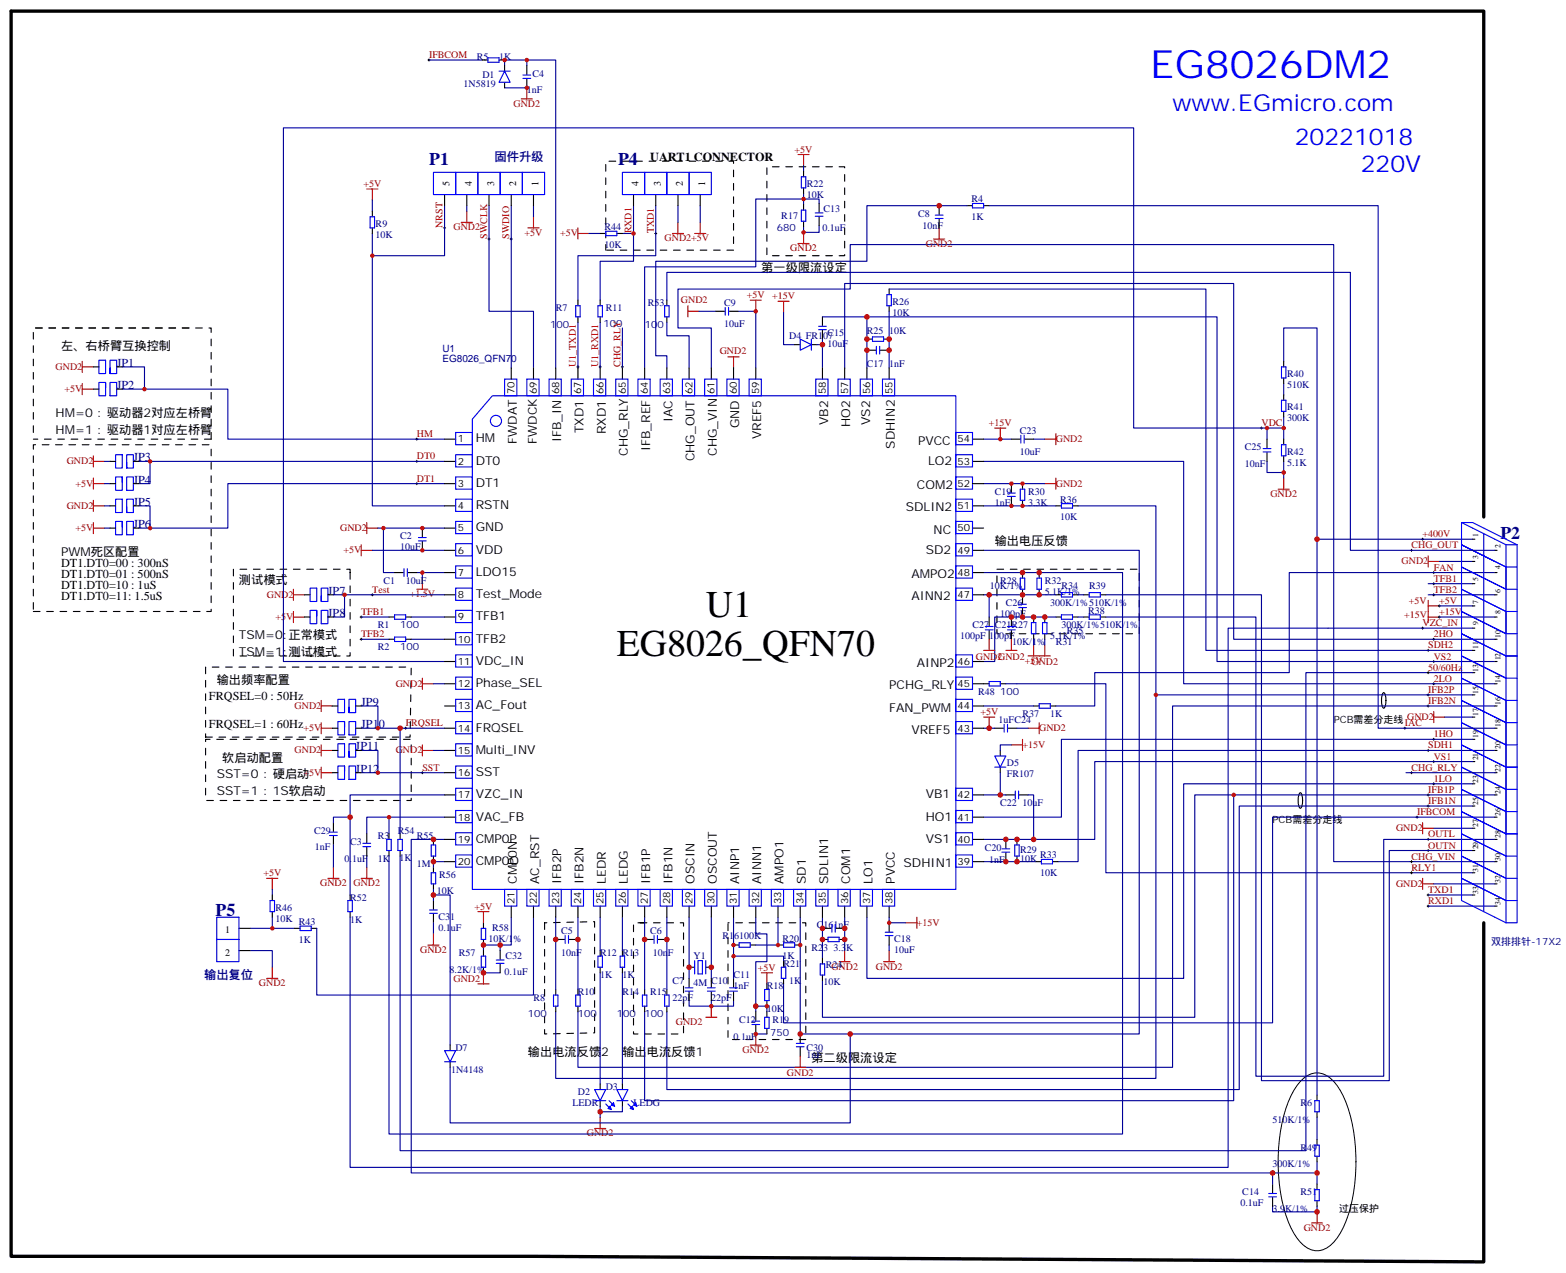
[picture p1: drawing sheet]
<svg xmlns="http://www.w3.org/2000/svg" width="497mm" height="404mm" viewBox="0 0 497 404" stroke-linecap="round" stroke-linejoin="round" font-family="sans-serif">
<defs><g id="words">
<text font-size="12.3" fill="#00f" x="365.1" y="24.7">EG8026DM2</text>
<g font-size="12">
<text x="224" y="195.8">U1</text>
<text x="195.8" y="208.1">EG8026_QFN70</text>
</g>
<g font-size="7.4" fill="#00f">
<text x="372.2" y="35.3">www.EGmicro.com</text>
<text x="411" y="45.9">20221018</text>
<text x="431.9" y="54.7">220V</text>
</g>
<g font-size="5.6" fill="#000080">
<text x="136.2" y="52.3">P1</text>
<text x="196.2" y="52.3">P4</text>
<text x="476.2" y="171.1">P2</text>
<text x="68.4" y="290.7">P5</text>
</g>
<g font-size="3.9" fill="#000080">
<text x="157" y="51.2">固件升级</text>
<text x="37" y="116.4">JP1</text>
<text x="37" y="123.5">JP2</text>
<text x="42.3" y="146.4">JP3</text>
<text x="42.3" y="153.5">JP4</text>
<text x="42.3" y="160.5">JP5</text>
<text x="42.3" y="167.6">JP6</text>
<text x="104.1" y="188.7">JP7</text>
<text x="104.1" y="195.8">JP8</text>
<text x="114.7" y="224">JP9</text>
<text x="114.7" y="231.1">JP10</text>
<text x="112.9" y="238.1">JP11</text>
<text x="112.9" y="245.2">JP12</text>
<text x="64.8" y="310.6">输出复位</text>
</g>
<g font-size="3.9">
<text x="206.4" y="51.2">UART1 CONNECTOR</text>
<text x="241.7" y="86.4">第一级限流设定</text>
<text x="19.4" y="111.1">左、右桥臂互换控制</text>
<text x="17.6" y="132.3">HM=0 : 驱动器2对应左桥臂</text>
<text x="17.6" y="137.6">HM=1 : 驱动器1对应左桥臂</text>
<text x="185.2" y="137.5" transform="rotate(-90 185.2 137.5)">TXD1</text>
<text x="192.3" y="137.8" transform="rotate(-90 192.3 137.8)">RXD1</text>
<text x="213.4" y="134.1" transform="rotate(-90 213.4 134.1)">IAC</text>
<text x="234.6" y="135.9" transform="rotate(-90 234.6 135.9)">GND</text>
<text x="262.8" y="134.8" transform="rotate(-90 262.8 134.8)">VB2</text>
<text x="269.9" y="135.5" transform="rotate(-90 269.9 135.5)">HO2</text>
<text x="276.2" y="134.8" transform="rotate(-90 276.2 134.8)">VS2</text>
<text x="151" y="140.4">HM</text>
<text x="164" y="140.8" transform="rotate(-90 164 140.8)">FWDAT</text>
<text x="170.4" y="140.8" transform="rotate(-90 170.4 140.8)">FWDCK</text>
<text x="178.2" y="140.4" transform="rotate(-90 178.2 140.4)">IFB_IN</text>
<text x="206.4" y="143.2" transform="rotate(-90 206.4 143.2)">IFB_REF</text>
<text x="241.7" y="139.4" transform="rotate(-90 241.7 139.4)">VREF5</text>
<text x="284" y="142.4" transform="rotate(-90 284 142.4)">SDHIN2</text>
<text x="291.4" y="141.1">PVCC</text>
<text x="151" y="147.5">DT0</text>
<text x="199.3" y="144.6" transform="rotate(-90 199.3 144.6)">CHG_RLY</text>
<text x="220.5" y="146.4" transform="rotate(-90 220.5 146.4)">CHG_OUT</text>
<text x="227.5" y="144.6" transform="rotate(-90 227.5 144.6)">CHG_VIN</text>
<text x="294.6" y="147.5">LO2</text>
<text x="151" y="154.5">DT1</text>
<text x="291" y="155.2">COM2</text>
<text x="151" y="161.6">RSTN</text>
<text x="287.5" y="162.3">SDLIN2</text>
<text x="151" y="168.6">GND</text>
<text x="296.3" y="169.3">NC</text>
<text x="315.7" y="172.9">输出电压反馈</text>
<text x="19.4" y="179.9">DT1.DT0=00 : 300nS</text>
<text x="19.4" y="176.4">PWM死区配置</text>
<text x="151" y="175.7">VDD</text>
<text x="293.9" y="175.7">SD2</text>
<text x="19.4" y="183.4">DT1.DT0=01 : 500nS</text>
<text x="75.8" y="185.2">测试模式</text>
<text x="151" y="182.7">LDO15</text>
<text x="289.3" y="183.4">AMPO2</text>
<text x="19.4" y="187">DT1.DT0=10 : 1uS</text>
<text x="19.4" y="190.5">DT1.DT0=11: 1.5uS</text>
<text x="151" y="189.8">Test_Mode</text>
<text x="289.3" y="190.5">AINN2</text>
<text x="151" y="196.8">TFB1</text>
<text x="75.8" y="202.8">TSM=0:正常模式</text>
<text x="151" y="203.9">TFB2</text>
<text x="75.8" y="208.1">TSM=1:测试模式</text>
<text x="151" y="211">VDC_IN</text>
<text x="291" y="211.7">AINP2</text>
<text x="68.8" y="217">输出频率配置</text>
<text x="151" y="218">Phase_SEL</text>
<text x="282.2" y="218.7">PCHG_RLY</text>
<text x="66.3" y="222.2">FRQSEL=0 : 50Hz</text>
<text x="151" y="225.1">AC_Fout</text>
<text x="282.2" y="225.8">FAN_PWM</text>
<text x="66.3" y="231.1">FRQSEL=1 : 60Hz</text>
<text x="151" y="232.1">FRQSEL</text>
<text x="289.3" y="232.8">VREF5</text>
<text x="151" y="239.2">Multi_INV</text>
<text x="70.6" y="241.7">软启动配置</text>
<text x="68.8" y="246.9">SST=0 : 硬启动</text>
<text x="151" y="246.2">SST</text>
<text x="68.8" y="252.2">SST=1 : 1S软启动</text>
<text x="151" y="253.3">VZC_IN</text>
<text x="293.9" y="253.3">VB1</text>
<text x="151" y="260.4">VAC_FB</text>
<text x="293.9" y="260.4">HO1</text>
<text x="151" y="267.4">CMP0P</text>
<text x="293.9" y="267.4">VS1</text>
<text x="151" y="274.5">CMP0O</text>
<text x="286.8" y="275.2">SDHIN1</text>
<text x="164" y="280.5" transform="rotate(-90 164 280.5)">CMP0N</text>
<text x="171.1" y="280.5" transform="rotate(-90 171.1 280.5)">AC_RST</text>
<text x="178.2" y="280.5" transform="rotate(-90 178.2 280.5)">IFB2P</text>
<text x="185.2" y="280.5" transform="rotate(-90 185.2 280.5)">IFB2N</text>
<text x="192.3" y="280.5" transform="rotate(-90 192.3 280.5)">LEDR</text>
<text x="199.3" y="280.5" transform="rotate(-90 199.3 280.5)">LEDG</text>
<text x="206.4" y="280.5" transform="rotate(-90 206.4 280.5)">IFB1P</text>
<text x="213.4" y="280.5" transform="rotate(-90 213.4 280.5)">IFB1N</text>
<text x="220.5" y="280.5" transform="rotate(-90 220.5 280.5)">OSCIN</text>
<text x="227.5" y="280.5" transform="rotate(-90 227.5 280.5)">OSCOUT</text>
<text x="234.6" y="280.5" transform="rotate(-90 234.6 280.5)">AINP1</text>
<text x="241.7" y="280.5" transform="rotate(-90 241.7 280.5)">AINN1</text>
<text x="248.7" y="280.5" transform="rotate(-90 248.7 280.5)">AMPO1</text>
<text x="255.8" y="280.5" transform="rotate(-90 255.8 280.5)">SD1</text>
<text x="262.8" y="280.5" transform="rotate(-90 262.8 280.5)">SDLIN1</text>
<text x="269.9" y="280.5" transform="rotate(-90 269.9 280.5)">COM1</text>
<text x="276.9" y="280.5" transform="rotate(-90 276.9 280.5)">LO1</text>
<text x="284" y="280.5" transform="rotate(-90 284 280.5)">PVCC</text>
<text x="167.6" y="335.1">输出电流反馈</text>
<text x="190.9" y="335.1">2</text>
<text x="197.6" y="335.1">输出电流反馈1</text>
<text x="257.5" y="336.9">第二级限流设定</text>
</g>
<g font-size="3.2" fill="#900">
<text x="136.2" y="18.4">IFBCOM</text>
<text x="163" y="33.9">GND2</text>
<text x="252.2" y="48.4">+5V</text>
<text x="115.4" y="59.3">+5V</text>
<text x="140.5" y="72.3" transform="rotate(-90 140.5 72.3)">NRST</text>
<text x="143.9" y="73.1">GND2</text>
<text x="154.6" y="75.8" transform="rotate(-90 154.6 75.8)">SWCLK</text>
<text x="161.6" y="75.8" transform="rotate(-90 161.6 75.8)">SWDIO</text>
<text x="166.5" y="74.9">+5V</text>
<text x="177.8" y="75">+5V</text>
<text x="200.4" y="74.1" transform="rotate(-90 200.4 74.1)">RXD1</text>
<text x="207.5" y="74.1" transform="rotate(-90 207.5 74.1)">TXD1</text>
<text x="211" y="76.6">GND2+5V</text>
<text x="250.8" y="79.8">GND2</text>
<text x="293.9" y="78.4">GND2</text>
<text x="237.1" y="94.6">+5V</text>
<text x="245.1" y="95">+15V</text>
<text x="216.1" y="96.3">GND2</text>
<text x="228.5" y="112.4">GND2</text>
<text x="17.7" y="117.4">GND2</text>
<text x="182.8" y="116.4" transform="rotate(-90 182.8 116.4)">U1_TXD1</text>
<text x="189.9" y="116.4" transform="rotate(-90 189.9 116.4)">U1_RXD1</text>
<text x="196.9" y="116.4" transform="rotate(-90 196.9 116.4)">CHG_RLY</text>
<text x="20.5" y="124.4">+5V</text>
<text x="313.9" y="135.2">+15V</text>
<text x="400.4" y="135.2">VDC</text>
<text x="132.3" y="138.7">HM</text>
<text x="335.1" y="140.3">GND2</text>
<text x="21.2" y="147.4">GND2</text>
<text x="132.3" y="145.8">DT0</text>
<text x="24" y="154.4">+5V</text>
<text x="132.3" y="152.8">DT1</text>
<text x="335.1" y="154.4">GND2</text>
<text x="21.2" y="161.5">GND2</text>
<text x="403.2" y="157.8">GND2</text>
<text x="24" y="168.5">+5V</text>
<text x="108" y="168.5">GND2</text>
<text x="448" y="174">CHG_OUT</text>
<text x="451.6" y="170.5">+400V</text>
<text x="109" y="175.6">+5V</text>
<text x="444.9" y="179.1">GND2</text>
<text x="455.1" y="184.6">TFB1</text>
<text x="455.1" y="181">FAN</text>
<text x="84.7" y="189.7">GND2</text>
<text x="118.2" y="188.1">Test</text>
<text x="130" y="189.5">+1.5V</text>
<text x="447.2" y="191.5">+5V</text>
<text x="455.1" y="188.1">TFB2</text>
<text x="456.8" y="191.6">+5V</text>
<text x="87.5" y="196.7">+5V</text>
<text x="114.7" y="195.2">TFB1</text>
<text x="445.7" y="196.1">+15V</text>
<text x="456.8" y="195.2">+15V</text>
<text x="114.7" y="202.2">TFB2</text>
<text x="451.6" y="198.7">VZC_IN</text>
<text x="455.1" y="202.2">2HO</text>
<text x="309.8" y="209.3">GND2GND2</text>
<text x="453.3" y="205.7">SDH2</text>
<text x="455.1" y="209.3">VS2</text>
<text x="325.3" y="210.7">+5V</text>
<text x="327.4" y="211.1">GND2</text>
<text x="453.3" y="212.8">50/60Hz</text>
<text x="125.6" y="217.9">GND2</text>
<text x="453.3" y="219.9">IFB2P</text>
<text x="455.1" y="216.3">2LO</text>
<text x="93.5" y="225">GND2</text>
<text x="311.2" y="226.7">+5V</text>
<text x="453.3" y="223.4">IFB2N</text>
<text x="96.3" y="232">+5V</text>
<text x="128.8" y="230.4">FRQSEL</text>
<text x="329.8" y="232">GND2</text>
<text x="445.9" y="230.4">IAC</text>
<text x="446.6" y="228.5">GND2</text>
<text x="455.1" y="234">1HO</text>
<text x="93.5" y="239.1">GND2</text>
<text x="125.6" y="239.1">GND2</text>
<text x="324.6" y="237.3">+15V</text>
<text x="453.3" y="237.5">SDH1</text>
<text x="134.1" y="244.5">SST</text>
<text x="448" y="244.5">CHG_RLY</text>
<text x="455.1" y="241">VS1</text>
<text x="96.3" y="246.1">+5V</text>
<text x="453.3" y="251.6">IFB1P</text>
<text x="455.1" y="248.1">1LO</text>
<text x="453.3" y="255.1">IFB1N</text>
<text x="443.1" y="263.8">GND2</text>
<text x="449.8" y="258.7">IFBCOM</text>
<text x="453.3" y="265.7">OUTL</text>
<text x="453.3" y="269.2">OUTN</text>
<text x="448" y="272.8">CHG_VIN</text>
<text x="83.6" y="278.1">+5V</text>
<text x="101.6" y="281.2">GND2</text>
<text x="112.2" y="281.2">GND2</text>
<text x="443.1" y="281.4">GND2</text>
<text x="448" y="276.3">RLY1</text>
<text x="453.3" y="286.9">RXD1</text>
<text x="453.3" y="283.4">TXD1</text>
<text x="150.6" y="288.6">+5V</text>
<text x="291" y="293.8">+15V</text>
<text x="133.4" y="302.4">GND2</text>
<text x="144" y="311.5">GND2</text>
<text x="240.6" y="308">+5V</text>
<text x="263.9" y="307.7">GND2</text>
<text x="278" y="307.7">GND2</text>
<text x="82.2" y="313">GND2</text>
<text x="214.5" y="325.3">GND2</text>
<text x="235.7" y="334.2">GND2</text>
<text x="249.8" y="341.5">GND2</text>
<text x="186.3" y="360.6">GND2</text>
<text x="413.8" y="390.6">GND2</text>
</g>
<g font-size="3.2" fill="#000080">
<text x="151.3" y="19.1">R5</text>
<text x="158.4" y="19.1">1K</text>
<text x="147.1" y="27.5">1N5819</text>
<text x="153.1" y="24.7">D1</text>
<text x="167.2" y="29.6">1nF</text>
<text x="169" y="24.3">C4</text>
<text x="256.1" y="59.3">R22</text>
<text x="256.1" y="62.8">10K</text>
<text x="308.3" y="64.2">R4</text>
<text x="119.2" y="72">R9</text>
<text x="248" y="69.5">R17</text>
<text x="261.4" y="67.4">C13</text>
<text x="291.4" y="68.8">C8</text>
<text x="308.3" y="69.9">1K</text>
<text x="119.2" y="75.5">10K</text>
<text x="191.9" y="73">R44</text>
<text x="246.6" y="73.4">680</text>
<text x="261.1" y="73.4">0.1uF</text>
<text x="292.8" y="72.7">10nF</text>
<text x="191.9" y="78.7">10K</text>
<text x="176.4" y="98.8">R7</text>
<text x="192.3" y="98.8">R11</text>
<text x="205.6" y="97">R53</text>
<text x="229.8" y="97.2">C9</text>
<text x="283.3" y="100.2">10K</text>
<text x="283.3" y="96.7">R26</text>
<text x="174.6" y="104.1">100</text>
<text x="191.6" y="103.7">100</text>
<text x="204.7" y="104">100</text>
<text x="229.8" y="103.9">10uF</text>
<text x="250.5" y="107.6">D4 FR107</text>
<text x="262.6" y="106.7">C15</text>
<text x="275.2" y="105.8">R25</text>
<text x="282.2" y="105.8">10K</text>
<text x="140.4" y="111.8">U1</text>
<text x="262.6" y="110.2">10uF</text>
<text x="140.4" y="115">EG8026_QFN70</text>
<text x="275.2" y="116.4">C17</text>
<text x="282.2" y="116.4">1nF</text>
<text x="408.5" y="119.6">R40</text>
<text x="408.5" y="123.1">510K</text>
<text x="408.5" y="130.2">R41</text>
<text x="323.7" y="137.8">C23</text>
<text x="408.5" y="133.7">300K</text>
<text x="395.1" y="142.9">C25</text>
<text x="323.7" y="144.5">10uF</text>
<text x="395.1" y="148.2">10nF</text>
<text x="408.5" y="147.8">5.1K</text>
<text x="408.5" y="144.3">R42</text>
<text x="315.7" y="160.5">1nF</text>
<text x="315.7" y="157">C19</text>
<text x="326.3" y="160.5">3.3K</text>
<text x="326.3" y="157">R30</text>
<text x="336.5" y="159.5">R36</text>
<text x="336.5" y="165.1">10K</text>
<text x="127" y="171.1">C2</text>
<text x="127" y="174.6">10uF</text>
<text x="121.7" y="185.2">C1</text>
<text x="128.8" y="185.2">10uF</text>
<text x="317.5" y="185.2">R28</text>
<text x="331.6" y="185.2">R32</text>
<text x="314.2" y="187">10K/1%</text>
<text x="331.6" y="188.7">5.1K/1%</text>
<text x="336.9" y="187">R34</text>
<text x="345.7" y="187">R39</text>
<text x="317.5" y="195.8">100pF</text>
<text x="319.3" y="192.3">C26</text>
<text x="333.4" y="192.3">300K/1%510K/1%</text>
<text x="345.4" y="194.7">R38</text>
<text x="119.9" y="199.3">R1</text>
<text x="127" y="199.3">100</text>
<text x="304.8" y="202.9">100pF 100pF</text>
<text x="308.7" y="199.3">C27</text>
<text x="315.7" y="199.3">C21R27</text>
<text x="333.4" y="202.8">5.1K/1%</text>
<text x="336.9" y="199.3">300K/1%510K/1%</text>
<text x="338.7" y="201.1">R35</text>
<text x="119.9" y="206.4">R2</text>
<text x="127" y="206.4">100</text>
<text x="321.2" y="204.7">10K/1%</text>
<text x="335.1" y="204.6">R31</text>
<text x="310.4" y="220.5">R48</text>
<text x="317.5" y="220.5">100</text>
<text x="324.6" y="227.5">R37</text>
<text x="333.4" y="227.5">1K</text>
<text x="316.9" y="229.4">1uFC24</text>
<text x="319.6" y="243.1">D5</text>
<text x="319.6" y="246.6">FR107</text>
<text x="317.5" y="255.8">C22</text>
<text x="324.6" y="255.8">10uF</text>
<text x="99.8" y="264.5">C29</text>
<text x="99.9" y="269.8">1nF</text>
<text x="111.1" y="268.1">C3</text>
<text x="119.9" y="266.3">R3</text>
<text x="126.3" y="264.5">R54</text>
<text x="132.3" y="266.3">R55</text>
<text x="312.6" y="269.9">C20</text>
<text x="109.4" y="273.4">0.1uF</text>
<text x="119.9" y="273.4">1K</text>
<text x="126.9" y="273.3">1K</text>
<text x="132.3" y="275.2">1M</text>
<text x="314" y="273.8">1nF</text>
<text x="323.8" y="273.4">10K</text>
<text x="323.8" y="270.6">R29</text>
<text x="330.2" y="272.3">R33</text>
<text x="139.3" y="278.7">R56</text>
<text x="330.2" y="278">10K</text>
<text x="111.1" y="285.8">R52</text>
<text x="138.6" y="283.6">10K</text>
<text x="87.5" y="292.5">10K</text>
<text x="87.5" y="288.9">R46</text>
<text x="94.9" y="293.5">R43</text>
<text x="111.1" y="292.8">1K</text>
<text x="139.2" y="291.9">C31</text>
<text x="94.9" y="299.2">1K</text>
<text x="139.2" y="295.5">0.1uF</text>
<text x="155.1" y="298.8">10K/1%</text>
<text x="156.2" y="295.3">R58</text>
<text x="178.2" y="296.3">C5</text>
<text x="206.4" y="296.3">C6</text>
<text x="229.3" y="298.1">R16100K</text>
<text x="248.4" y="298.8">R20</text>
<text x="259.3" y="294.6">C16</text>
<text x="264.6" y="294.6">1nF</text>
<text x="283.8" y="299">C18</text>
<text x="473.3" y="299.8">双排排针-17X2</text>
<text x="145.6" y="303.4">R57</text>
<text x="160.4" y="304.4">C32</text>
<text x="178.2" y="303.4">10nF</text>
<text x="190.5" y="303.4">R12 R13</text>
<text x="207.3" y="303.2">10nF</text>
<text x="220.1" y="304.4">Y1</text>
<text x="248.4" y="304.4">1K</text>
<text x="257.5" y="301.6">R23</text>
<text x="264.6" y="301.6">3.3K</text>
<text x="283.8" y="302.5">10uF</text>
<text x="142.7" y="308.7">8.2K/1%</text>
<text x="160.2" y="309.4">0.1uF</text>
<text x="190.5" y="310.4">1K</text>
<text x="197.6" y="310.4">1K</text>
<text x="232.8" y="310.4">C11</text>
<text x="248.7" y="306.9">R21</text>
<text x="262.1" y="307.3">R24</text>
<text x="169.3" y="317.5">R8</text>
<text x="183.4" y="315.7">R10</text>
<text x="197.6" y="315.7">R14</text>
<text x="206.4" y="315.7">R15</text>
<text x="213.4" y="317.5">22pF</text>
<text x="213.4" y="312.2">C7</text>
<text x="220.1" y="312.9">4M</text>
<text x="225.8" y="317.5">22pF</text>
<text x="225.8" y="312.2">C10</text>
<text x="232.8" y="314">1nF</text>
<text x="243.4" y="314">R18</text>
<text x="250.5" y="312.2">1K</text>
<text x="261.4" y="312.6">10K</text>
<text x="167.6" y="322.8">100</text>
<text x="183.4" y="322.8">100</text>
<text x="195.8" y="322.8">100</text>
<text x="204.6" y="322.8">100</text>
<text x="243.4" y="321">10K</text>
<text x="232.8" y="329.8">0.1uF</text>
<text x="234.6" y="324.6">C12</text>
<text x="244.5" y="328.8">750</text>
<text x="245.2" y="324.6">R19</text>
<text x="144.5" y="333.3">D7</text>
<text x="255.9" y="335.7">1nF</text>
<text x="255.9" y="333.4">C30</text>
<text x="143.2" y="340.4">1N4148</text>
<text x="183.4" y="347.5">D2</text>
<text x="192.3" y="345.7">D3</text>
<text x="181.7" y="351">LEDR</text>
<text x="201.1" y="351">LEDG</text>
<text x="412.7" y="351">R6</text>
<text x="403.9" y="356.3">510K/1%</text>
<text x="412.7" y="365.1">R49</text>
<text x="403.9" y="370.4">300K/1%</text>
<text x="393.7" y="382.8">0.1uF</text>
<text x="394.3" y="379.3">C14</text>
<text x="412.7" y="379.2">R51</text>
<text x="403.9" y="384.5">3.9K/1%</text>
</g>
<g font-size="3.2">
<text x="142.7" y="58.9" transform="rotate(-90 142.7 58.9)">5</text>
<text x="149.8" y="58.9" transform="rotate(-90 149.8 58.9)">4</text>
<text x="156.8" y="58.9" transform="rotate(-90 156.8 58.9)">3</text>
<text x="163.9" y="58.9" transform="rotate(-90 163.9 58.9)">2</text>
<text x="170.9" y="58.9" transform="rotate(-90 170.9 58.9)">1</text>
<text x="202.7" y="58.9" transform="rotate(-90 202.7 58.9)">4</text>
<text x="209.7" y="58.9" transform="rotate(-90 209.7 58.9)">3</text>
<text x="216.8" y="58.9" transform="rotate(-90 216.8 58.9)">2</text>
<text x="223.8" y="58.9" transform="rotate(-90 223.8 58.9)">1</text>
<text x="163.3" y="125" transform="rotate(-90 163.3 125)">70</text>
<text x="170.4" y="125" transform="rotate(-90 170.4 125)">69</text>
<text x="177.4" y="125" transform="rotate(-90 177.4 125)">68</text>
<text x="184.5" y="125" transform="rotate(-90 184.5 125)">67</text>
<text x="191.6" y="125" transform="rotate(-90 191.6 125)">66</text>
<text x="198.6" y="125" transform="rotate(-90 198.6 125)">65</text>
<text x="205.7" y="125" transform="rotate(-90 205.7 125)">64</text>
<text x="212.7" y="125" transform="rotate(-90 212.7 125)">63</text>
<text x="219.8" y="125" transform="rotate(-90 219.8 125)">62</text>
<text x="226.8" y="125" transform="rotate(-90 226.8 125)">61</text>
<text x="233.9" y="125" transform="rotate(-90 233.9 125)">60</text>
<text x="240.9" y="125" transform="rotate(-90 240.9 125)">59</text>
<text x="262.1" y="125" transform="rotate(-90 262.1 125)">58</text>
<text x="269.2" y="125" transform="rotate(-90 269.2 125)">57</text>
<text x="276.2" y="125" transform="rotate(-90 276.2 125)">56</text>
<text x="283.3" y="125" transform="rotate(-90 283.3 125)">55</text>
<text x="145.3" y="140.4">1</text>
<text x="303.9" y="140.4">54</text>
<text x="145.3" y="147.5">2</text>
<text x="303.9" y="147.5">53</text>
<text x="145.3" y="154.5">3</text>
<text x="303.9" y="154.5">52</text>
<text x="145.3" y="161.6">4</text>
<text x="303.9" y="161.6">51</text>
<text x="145.3" y="168.6">5</text>
<text x="303.9" y="168.6">50</text>
<text x="145.3" y="175.7">6</text>
<text x="303.9" y="175.7">49</text>
<text x="145.3" y="182.7">7</text>
<text x="303.9" y="182.7">48</text>
<text x="145.3" y="189.8">8</text>
<text x="303.9" y="189.8">47</text>
<text x="145.3" y="196.8">9</text>
<text x="145.3" y="203.9">10</text>
<text x="145.3" y="211">11</text>
<text x="303.9" y="211">46</text>
<text x="145.3" y="218">12</text>
<text x="303.9" y="218">45</text>
<text x="145.3" y="225.1">13</text>
<text x="303.9" y="225.1">44</text>
<text x="145.3" y="232.1">14</text>
<text x="303.9" y="232.1">43</text>
<text x="423.3" y="229.3">PCB需差分走线</text>
<text x="145.3" y="239.2">15</text>
<text x="145.3" y="246.2">16</text>
<text x="145.3" y="253.3">17</text>
<text x="303.9" y="253.3">42</text>
<text x="145.3" y="260.4">18</text>
<text x="303.9" y="260.4">41</text>
<text x="403.9" y="261.1">PCB需差分走线</text>
<text x="145.3" y="267.4">19</text>
<text x="303.9" y="267.4">40</text>
<text x="145.3" y="274.5">20</text>
<text x="303.9" y="274.5">39</text>
<text x="163.3" y="286.8" transform="rotate(-90 163.3 286.8)">21</text>
<text x="170.4" y="286.8" transform="rotate(-90 170.4 286.8)">22</text>
<text x="177.4" y="286.8" transform="rotate(-90 177.4 286.8)">23</text>
<text x="184.5" y="286.8" transform="rotate(-90 184.5 286.8)">24</text>
<text x="191.6" y="286.8" transform="rotate(-90 191.6 286.8)">25</text>
<text x="198.6" y="286.8" transform="rotate(-90 198.6 286.8)">26</text>
<text x="205.7" y="286.8" transform="rotate(-90 205.7 286.8)">27</text>
<text x="212.7" y="286.8" transform="rotate(-90 212.7 286.8)">28</text>
<text x="219.8" y="286.8" transform="rotate(-90 219.8 286.8)">29</text>
<text x="226.8" y="286.8" transform="rotate(-90 226.8 286.8)">30</text>
<text x="233.9" y="286.8" transform="rotate(-90 233.9 286.8)">31</text>
<text x="240.9" y="286.8" transform="rotate(-90 240.9 286.8)">32</text>
<text x="248" y="286.8" transform="rotate(-90 248 286.8)">33</text>
<text x="255.1" y="286.8" transform="rotate(-90 255.1 286.8)">34</text>
<text x="262.1" y="286.8" transform="rotate(-90 262.1 286.8)">35</text>
<text x="269.2" y="286.8" transform="rotate(-90 269.2 286.8)">36</text>
<text x="276.2" y="286.8" transform="rotate(-90 276.2 286.8)">37</text>
<text x="283.3" y="286.8" transform="rotate(-90 283.3 286.8)">38</text>
<text x="71.4" y="296.2">1</text>
<text x="71.4" y="303.2">2</text>
<text x="425.1" y="384.5">过压保护</text>
</g>
<g font-size="2.5">
<text x="469.2" y="170.4" transform="rotate(-90 469.2 170.4)">1</text>
<text x="476.2" y="173.9" transform="rotate(-90 476.2 173.9)">2</text>
<text x="469.2" y="177.4" transform="rotate(-90 469.2 177.4)">3</text>
<text x="469.2" y="184.5" transform="rotate(-90 469.2 184.5)">5</text>
<text x="476.2" y="180.6" transform="rotate(-90 476.2 180.6)">4</text>
<text x="469.2" y="191.6" transform="rotate(-90 469.2 191.6)">7</text>
<text x="476.2" y="188" transform="rotate(-90 476.2 188)">6</text>
<text x="476.2" y="194.7" transform="rotate(-90 476.2 194.7)">8</text>
<text x="469.2" y="198.3" transform="rotate(-90 469.2 198.3)">9</text>
<text x="476.2" y="202.5" transform="rotate(-90 476.2 202.5)">10</text>
<text x="469.2" y="206" transform="rotate(-90 469.2 206)">11</text>
<text x="476.2" y="209.6" transform="rotate(-90 476.2 209.6)">12</text>
<text x="469.2" y="213.1" transform="rotate(-90 469.2 213.1)">13</text>
<text x="469.2" y="220.1" transform="rotate(-90 469.2 220.1)">15</text>
<text x="476.2" y="216.6" transform="rotate(-90 476.2 216.6)">14</text>
<text x="469.2" y="227.2" transform="rotate(-90 469.2 227.2)">17</text>
<text x="476.2" y="223.7" transform="rotate(-90 476.2 223.7)">16</text>
<text x="476.2" y="230.7" transform="rotate(-90 476.2 230.7)">18</text>
<text x="469.2" y="234.2" transform="rotate(-90 469.2 234.2)">19</text>
<text x="476.2" y="237.8" transform="rotate(-90 476.2 237.8)">20</text>
<text x="469.2" y="241.3" transform="rotate(-90 469.2 241.3)">21</text>
<text x="476.2" y="244.8" transform="rotate(-90 476.2 244.8)">22</text>
<text x="469.2" y="248.4" transform="rotate(-90 469.2 248.4)">23</text>
<text x="476.2" y="251.9" transform="rotate(-90 476.2 251.9)">24</text>
<text x="469.2" y="255.4" transform="rotate(-90 469.2 255.4)">25</text>
<text x="469.2" y="262.5" transform="rotate(-90 469.2 262.5)">27</text>
<text x="476.2" y="258.9" transform="rotate(-90 476.2 258.9)">26</text>
<text x="469.2" y="269.5" transform="rotate(-90 469.2 269.5)">29</text>
<text x="476.2" y="266" transform="rotate(-90 476.2 266)">28</text>
<text x="476.2" y="273.1" transform="rotate(-90 476.2 273.1)">30</text>
<text x="469.2" y="276.6" transform="rotate(-90 469.2 276.6)">31</text>
<text x="476.2" y="280.1" transform="rotate(-90 476.2 280.1)">32</text>
<text x="469.2" y="283.6" transform="rotate(-90 469.2 283.6)">33</text>
<text x="476.2" y="287.2" transform="rotate(-90 476.2 287.2)">34</text>
</g>
</g></defs>
<g fill="none" stroke="#000" stroke-width=".35" stroke-dasharray="2.1 2.1">
<path d="M243.4 53.3v27.8h24.7v-28.2h-24.7M192.6 79.4h40.2v-28.2h-40.5v28.2M60 104.1h-49.4M67 139.3v-35.2h-56.4v35.2M67 139.3h-56.4M10.6 194h56.4v-52.9h-56.4v52.9M111.1 181.7v-1.1h-37v27.5h37v-26.4M361.6 201.1v-20.5h-45.2v20.5h45.2M65.3 233.9h64.9l.3-22.2h-65.2v22.2M130.2 234.6h-64.9v19.4h65.2v-18.7M172.9 292.8v35.3l15.8-.4v-35.2l-15.8 .3M204.6 292.8h-3.5v35.3h15.9v-35.3h-15.9"/>
<path d="M231.1 293.2v36.6h24.7v-37h-24.7"/>
</g>
<g fill="none" stroke="#000" stroke-width=".32">
<path d="M135.8 19.1h.7M136.2 18.7v.7M140.8 72.3h.7M141.1 72v.7M154.9 75.8h.7M155.2 75.5v.7M161.9 75.8h.7M162.3 75.5v.7M200.7 74.1h.7M201.1 73.7v.7M207.8 74.1h.7M208.1 73.7v.7"/>
<path d="M183.1 116.4h.7M183.4 116.1v.7M190.1 116.4h.8M190.5 116.1v.7M131.9 139.3h.7M132.3 139v.7M400 135.8h.8M400.4 135.5v.7M131.9 153.5h.7M131.9 146.4h.7M132.3 146.1v.7M132.3 153.1v.7"/>
<path d="M451.2 171.1h.7M451.6 170.7v.8M114.3 195.8h.7M114.7 195.4v.7M117.8 188.7h.7M118.2 188.4v.7M454.7 188.7h.7M454.7 185.2h.7M454.7 181.7h.7M455.1 181.3v.7M455.1 184.9v.7M455.1 188.4v.7"/>
<path d="M456.5 195.8h.7M456.5 192.3h.7M456.8 191.9v.7M456.8 195.4v.7M114.3 202.8h.7M114.7 202.5v.7M453 206.4h.7M453.3 206v.7M454.7 202.8h.7M454.7 217h.7M454.7 209.9h.7M455.1 202.5v.7"/>
<path d="M455.1 209.6v.7M455.1 216.6v.7M128.4 231.1h.7M128.8 230.7v.7M453 238.1h.7M453 220.5h.7M453 224h.7M453.3 220.1v.7M453.3 223.7v.7M453.3 237.8v.7M454.7 234.6h.7M455.1 234.2v.7"/>
<path d="M133.7 245.2h.7M134.1 244.8v.7M449.4 259.3h.7M449.8 258.9v.7M453 252.2h.7M453 255.8h.7M453.3 251.9v.7M453.3 255.4v.7M454.7 248.7h.7M454.7 241.7h.7M455.1 241.3v.7M455.1 248.4v.7"/>
<path d="M447.7 273.4h.7M448 273.1v.7M453 266.3h.7M453 269.9h.7M453.3 266v.7M453.3 269.5v.7M453 287.5h.7M453 284h.7M453.3 283.6v.7M453.3 287.2v.7M413 342.9a6.4 6.4 0 0 1 10.1 0 31.1 31.1 0 0 1 6.6 16.4 55.7 55.7 0 0 1-3.3 30.1 11.9 11.9 0 0 1-7.3 7.4 8 8 0 0 1-7.9-4.6 45.1 45.1 0 0 1-5.5-23.5 45.1 45.1 0 0 1 5.5-23.6z"/>
</g>
<g fill="none" stroke="#000" stroke-width=".35">
<path d="M118.2 67v1.8M118.2 72.3v1.8M183.4 95.2v1.8M190.5 95.2v1.8M227.2 98.8h2.8M231.4 98.8h2.8M183.4 100.5v1.8M190.5 100.5v1.8M407.5 114.7v1.7M407.5 119.9v1.8M321 139.3h2.8M325.3 139.3h2.8"/>
<path d="M402.2 139.3v2.9M407.5 125.2v1.8M407.5 130.5v1.8M407.5 139.3v1.8M321 153.5v2.8M321 157.7v2.8M324.6 153.5v1.7M324.6 158.8v1.7M402.2 143.6v2.8M407.5 144.6v1.8M134.1 167.6v2.8M134.1 171.8v2.8"/>
<path d="M335.1 160.5h1.8M340.4 160.5h1.8M123.5 195.8h1.7M125.2 181.7h2.9M128.8 195.8h1.7M129.5 181.7h2.8M324.6 181.7v1.7M324.6 187v1.7M328.1 195.8v1.8M329.8 181.7v1.7M329.8 187v1.7M331.6 195.8v1.8"/>
<path d="M335.1 188.7h1.8M335.1 195.8h1.8M340.4 188.7h1.8M340.4 195.8h1.8M344 188.7h1.7M344 195.8h1.7M349.2 188.7h1.8M349.2 195.8h1.8M123.5 202.8h1.7M128.8 202.8h1.7M328.1 201.1v1.7M331.6 201.1v1.7"/>
<path d="M439 219.9l.2-.1a4.7 4.7 0 0 1 0 4.9 4.9 4.9 0 0 1-.2-4.8zM105.5 231.1h1.7M105.5 224h1.7M105.5 238.1h1.7M112.9 231.1h1.8M112.9 224h1.8M112.9 238.1h1.8M315.7 231.1h2.9M317.5 238.1v1.8M320 231.1h2.8M105.5 245.2h1.7M112.9 245.2h1.8"/>
<path d="M317.5 243.4v1.8M412.6 251.6l.1-.1a4.7 4.7 0 0 1 0 5 4.9 4.9 0 0 1-.1-4.9zM116.4 264.6v2.8M116.4 268.8v2.8M232.8 299.9h1.8M238.1 299.9h1.8M246.9 299.9h1.8M252.2 299.9h1.8M261.1 298.1h1.7M261.1 294.6h2.8M265.3 294.6h2.8M266.3 298.1h1.8"/>
<path d="M282.2 292.8v2.8M282.2 297v2.9M218.7 306.9h1.8M218.7 310.4v2.9M218.7 314.7v2.8M224 306.9h1.8M225.8 310.4v2.9M225.8 314.7v2.8M232.8 310.4v2.9M232.8 314.7v2.8M243.4 312.2v1.8M243.4 317.5v1.8"/>
<path d="M248.7 305.2v1.7M248.7 310.4v1.8M239.9 321v2.9M239.9 325.3v2.8M243.4 321v1.8M243.4 326.3v1.8"/>
</g>
<g fill="none" stroke="#900" stroke-width=".35">
<path d="M165.5 31.4h3.5M167.2 27.9v3.5M116.4 60h3.5M118.2 60v3.5M253.3 49h3.5M255.1 49v3.6M146.4 70.6h3.5M148.2 67v3.6M167.6 72.3h3.5M169.3 68.8v3.5M183.4 74.1h3.6M183.4 72.3v3.5"/>
<path d="M213.4 74.1h3.6M215.2 70.6v3.5M220.5 74.1h3.5M222.2 70.6v3.5M253.3 77.3h3.5M255.1 73.7v3.6M218.4 98.8h3.5M218.4 97v3.5M238.1 95.2h3.6M239.9 95.2v3.6M246.9 95.6h3.6M248.7 95.6v3.5"/>
<path d="M26.1 114.7v3.5M26.1 116.4h3.5M26.1 123.5h3.5M26.1 121.7v3.5M315.7 135.8h3.6M317.5 135.8v3.5M331.6 139.3h3.5M335.1 137.6v3.5M29.6 144.6v3.6M29.6 151.7v3.5M29.6 158.8v3.5M29.6 153.5h3.6"/>
<path d="M29.6 146.4h3.6M331.6 153.5h3.5M335.1 151.7v3.5M405.7 155.2h3.5M407.5 151.7v3.5M29.6 167.6h3.6M29.6 165.8v3.5M29.6 160.5h3.6M114.7 174.6h3.5M114.7 172.9v3.5M116.4 167.6h3.5M116.4 165.8v3.5"/>
<path d="M453.3 176.4v3.5M453.3 178.2h3.5M93.1 195.8h3.6M93.1 187v3.5M93.1 194v3.6M93.1 188.7h3.6M132.3 187h3.5M134.1 183.4v3.6M453.3 195.8h3.5M453.3 190.5v7.1M453.3 192.3h3.5M134.1 215.2v3.5"/>
<path d="M134.1 217h3.5M326.3 208.1h3.5M328.1 204.6v3.5M102 231.1h3.5M102 222.2v3.6M102 229.3v3.5M102 236.4v3.5M102 224h3.5M102 238.1h3.5M134.1 236.4v3.5M134.1 238.1h3.5M312.2 227.5h3.5"/>
<path d="M314 227.5v3.6M321 236.4h3.6M324.6 234.6v3.5M455.1 227.5h3.5M455.1 225.8v3.5M102 243.4v3.5M102 245.2h3.5M84.7 278.7h3.5M86.4 278.7v3.5M114.7 278.7h3.5M116.4 275.2v3.5M451.6 262.8h3.5"/>
<path d="M451.6 261.1v3.5M451.6 278.7v3.5M287.5 292.8h3.5M291 291v3.6M451.6 280.5h3.5M84.7 310.4h3.5M86.4 306.9v3.5M225.8 319.3v3.5M241.7 308.7h3.5M243.4 308.7v3.5M266.3 305.2h3.6M268.1 301.6v3.6"/>
<path d="M280.5 305.2h3.5M282.2 301.6v3.6M224 322.8h3.5M238.1 331.6h3.6M239.9 328.1v3.5M188.7 358.1h3.6M190.5 354.5v3.6M416.3 388.1h3.5M418 384.5v3.6"/>
</g>
<g fill="none" stroke="#009" stroke-width=".35">
<path d="M136.2 19.1h16.9M167.2 19.1v1.7M160.2 20.8v-1.7h16.2v97.7M160.2 27.9h7M255.1 52.6v1.7M118.2 74.1v86.4h22.9M118.2 63.5v3.5M141.1 65.3v15.8h-22.9M148.2 65.3v1.7M155.2 65.3v33.5h14.1v18M162.3 65.3v51.5M169.3 65.3v3.5"/>
<path d="M187 74.1h3.5M197.6 74.1h3.5M201.1 65.3v17.6h-10.6v12.3M208.1 65.3v15.8h-24.7v14.1M215.2 65.3v5.3M222.2 65.3v5.3M255.1 61.4v3.5M260 64.6v-1.5h-20.1v21.6h-35.3v32.1M260 71.6v2.1h-4.9v-1.7M221.9 98.8h5.3M234.2 98.8h5.7v18M248.7 99.1v10.3h3.5"/>
<path d="M275.2 90h116.4v112.8h82.9M282.2 91.7h100.6v114.7h84.6M38.8 116.4h7.1v7.1h-7.1M183.4 102.3v14.5M190.5 102.3v14.5M225.8 116.8v-12.7h-10.6v-12.4h54.7v-14.1h153.4v195.8h51.2M275.2 100.5h111.1v109.4h88.2M407.5 114.7v-10.6h10.5v67h49.4M45.9 123.5h26.4v15.8h68.8M312.2 139.3h8.8M328.1 139.3h3.5M402.2 135.8h-42.4v-95.2h-269.8v169.3h51.1"/>
<path d="M407.5 132.3v7M407.5 135.8h-5.3v3.5M407.5 121.7v3.5M33.2 153.5h1.7M33.2 146.4h1.7M44.1 146.4h3.5v7.1h-3.5M47.6 146.4h93.5M141.1 153.5h-68.8v14.1h-24.7M312.2 153.5h19.4M312.2 146.4h63.5v70.6h98.8M402.2 146.4v3.5h5.3M407.5 146.4v5.3"/>
<path d="M33.2 167.6h1.7M33.2 160.5h1.7M44.1 160.5h3.5v7.1h-3.5M118.2 174.6h22.9M119.9 167.6h21.2M121.7 167.6v14.1h3.5M312.2 160.5h22.9M342.2 160.5h24.7v181.7h-190.5v-21.2M456.8 178.2h10.6M109.4 188.7v7.1h-3.6M114.7 195.8h8.8M130.5 195.8h10.6"/>
<path d="M132.3 181.7h8.8M134.1 181.7v1.7M351 195.8h47.6v145.7h40.6v-75.2h35.3M351 188.7h49.4v154.2h40.6v-73h26.4M453.3 185.2h14.1M453.3 188.7h21.2M456.8 195.8h17.7M456.8 192.3h10.6M474.5 181.7h-65.3v31.7h-61.7v10.6h-12.4M114.7 202.8h8.8M130.5 202.8h10.6M137.6 217h3.5"/>
<path d="M322.8 217h28.2v59.9h116.4M114.7 238.1h5.2v7.1M114.7 224h5.2v7.1h21.2M114.7 231.1h5.2M137.6 238.1h3.5M366.9 220.5h100.5M458.6 227.5h8.8M474.5 224h-102.3v114.7h-188.8v-17.7M474.5 238.1h-132.3v35.3h-6.4M114.7 245.2h26.4M123.5 259.3v5.3M141.1 259.3h-24.7v5.3"/>
<path d="M391.6 252.2v97h-187v-28.2M467.4 255.8h-74.1v89.9h-181.6v-24.7M467.4 248.7h-91.7v61.7h-100.5v-19.4M474.5 259.3h-70.6v65.3h-155.2v-12.4M474.5 252.2h-95.3v70.6h-118.1v-11.7M116.4 271.6v3.6M312.2 273.4h16.6M455.1 262.8h12.3M79.4 294.6h14.1M86.4 282.2v1.8M86.4 291v3.6M225.8 291v19.4"/>
<path d="M254 291v14.2M261.1 291v13.1M268.1 291v10.6M282.2 291v1.8h5.3M282.2 299.9v1.7M453.3 284h14.1M453.3 287.5h21.2M455.1 280.5h19.4M79.4 301.6h7v5.3M190.5 308.7v35.3M197.6 308.7v35.3M218.7 317.5v1.8h7.1v-1.8"/>
<path d="M232.8 317.5v1.8h-7M232.8 303.4h15.9v1.8M239.9 321v-1.7h3.5v1.7M239.9 328.1h3.5M190.5 351v3.5M197.6 351v1.8h-7.1M418 354.5v7.1M418 368.7v7M403.9 382.8v1.7h14.1v-1.7"/>
</g>
<g fill="none" stroke="#00f" stroke-width=".35">
<path d="M117.5 68.8h1.4v3.5h-1.4zM182.7 97h1.4v3.5h-1.4zM189.8 97h1.4v3.5h-1.4zM230.2 97.5v2.5M231.2 97.5v2.5M406.8 116.4h1.4v3.5h-1.4zM324 138.1v2.5M325.1 138.1v2.5M406.8 127h1.4v3.5h-1.4zM319.8 157.5h2.5M319.8 156.5h2.5M323.8 155.2h1.5v3.6h-1.5z"/>
<path d="M336.9 159.8h3.5v1.4h-3.5zM400.9 143.4h2.5M400.9 142.3h2.5M406.8 141.1h1.4v3.5h-1.4zM132.8 170.6h2.5M132.8 171.6h2.5M125.2 195.1h3.6v1.4h-3.6zM128.2 180.4v2.5M129.3 180.4v2.5M323.8 183.4h1.5v3.6h-1.5zM327.4 197.6h1.4v3.5h-1.4zM329.1 183.4h1.5v3.6h-1.5z"/>
<path d="M330.9 197.6h1.4v3.5h-1.4zM336.9 188h3.5v1.4h-3.5zM336.9 195.1h3.5v1.4h-3.5zM345.7 188h3.5v1.4h-3.5zM345.7 195.1h3.5v1.4h-3.5zM125.2 202.1h3.6v1.5h-3.6zM107.2 221.9h2.2v4.2h-2.2zM107.2 236h2.2v4.2h-2.2zM109.4 229v4.2h-2.2v-4.2h2.2v1.7M110.8 229h2.1v4.2h-2.1zM110.8 224.4v1.7h2.1v-4.2h-2.1v4.2M110.8 238.5v1.7h2.1v-4.2h-2.1v4.2"/>
<path d="M318.7 229.8v2.5M319.8 229.8v2.5M109.4 243.1v4.2h-2.2v-4.2h2.2v1.7M110.8 243.1h2.1v4.2h-2.1zM115.2 268.6h2.5M115.2 267.6h2.5M234.6 299.2h3.5v1.4h-3.5zM248.7 299.2h3.5v1.4h-3.5zM262.8 297.4h3.5v1.4h-3.5zM264.1 293.3v2.5M265.1 293.3v2.5M281 296.9h2.5"/>
<path d="M281 295.8h2.5M217.5 314.5h2.5M217.5 313.4h2.5M220.5 304.8v4.2M221.5 304.8h1.5v4.2h-1.5zM224 304.8v4.2M224.5 314.5h2.5M224.5 313.4h2.5M231.6 314.5h2.5M231.6 313.4h2.5M242.7 314h1.4v3.5h-1.4zM248 306.9h1.4v3.5h-1.4z"/>
<path d="M238.7 325.1h2.4M238.7 324h2.4M242.7 322.8h1.4v3.5h-1.4z"/>
</g>
<path d="M315.7 239.9h3.6l-1.8 3.5z" fill="#fff" stroke="#00f" stroke-width=".35"/>
<path d="M315.7 243.4h3.6M322.3 251v2.5M323.3 251v2.5" fill="none" stroke="#00f" stroke-width=".35"/>
<path d="M252.2 109.4h1.8M257.5 109.4h1.8M319.3 252.2h2.8M323.5 252.2h2.8" fill="none" stroke="#000" stroke-width=".35"/>
<path d="M254 107.6l3.5 1.8-3.5 1.7z" fill="#fff" stroke="#00f" stroke-width=".35"/>
<g fill="none" stroke="#00f" stroke-width=".35">
<path d="M154.9 18.3h3.5v1.5h-3.5zM166 24.9h2.5M166 23.8h2.5M31.4 114.3h2.1v4.2h-2.1zM34.9 116.8v1.7h2.1v-4.2h-2.1v4.2M257.5 107.6v3.5M259.8 104.6h2.5M259.8 103.5h2.5M33.5 121.4v4.2h-2.1v-4.2h2.1v1.7M34.9 121.4h2.1v4.2h-2.1zM36.7 158.4h2.1v4.2h-2.1zM36.7 144.3h2.1v4.2h-2.1z"/>
<path d="M38.8 151.3v4.3h-2.1v-4.3h2.1v1.8M40.2 151.3h2.1v4.3h-2.1zM40.2 146.8v1.7h2.1v-4.2h-2.1v4.2M38.8 165.5v4.2h-2.1v-4.2h2.1v1.7M40.2 165.5h2.1v4.2h-2.1zM40.2 160.9v1.7h2.1v-4.2h-2.1v4.2M179.4 296.9v2.4M180.4 296.9v2.4M207.6 296.9v2.4M208.7 296.9v2.4M175.7 315.7h1.4v3.6h-1.4zM182.7 315.7h1.4v3.6h-1.4z"/>
<path d="M203.9 315.7h1.4v3.6h-1.4zM211 315.7h1.4v3.6h-1.4z"/>
</g>
<g fill="none" stroke="#000" stroke-width=".35">
<path d="M153.1 19.1h1.8M158.4 19.1h1.8M160.2 20.8v1.8M160.2 26.1v1.8M167.2 20.8v2.8M167.2 25v2.9M29.6 116.4h1.8M37 116.4h1.8M261.1 100.5v2.9M261.1 104.8v2.8M29.6 123.5h1.8M37 123.5h1.8"/>
<path d="M34.9 153.5h1.8M34.9 146.4h1.8M42.3 153.5h1.8M42.3 146.4h1.8M34.9 167.6h1.8M34.9 160.5h1.8M42.3 167.6h1.8M42.3 160.5h1.8M176.4 298.1h2.8M180.6 298.1h2.8M204.6 298.1h2.8M208.8 298.1h2.9"/>
<path d="M176.4 314v1.7M176.4 319.3v1.7M183.4 314v1.7M183.4 319.3v1.7M204.6 314v1.7M204.6 319.3v1.7M211.7 314v1.7M211.7 319.3v1.7"/>
</g>
<path d="M160.2 22.6l1.7 3.5h-3.5z" fill="#fff" stroke="#00f" stroke-width=".35"/>
<g fill="none" stroke="#00f" stroke-width=".35">
<path d="M158.4 22.6h3.5M137.6 54.7h7v7h-7zM144.6 54.7h7.1v7h-7.1zM151.7 54.7h7v7h-7zM158.7 54.7h7.1v7h-7.1zM165.8 54.7h7.1v7h-7.1zM197.6 54.7h7v7h-7zM204.6 54.7h7.1v7h-7.1zM211.7 54.7h7v7h-7zM218.7 54.7h7.1v7h-7.1zM254.4 56.1h1.4v3.5h-1.4zM254.4 66.7h1.4v3.5h-1.4z"/>
<path d="M258.8 68.6h2.4M258.8 67.6h2.4M281.5 93.5h1.4v3.5h-1.4zM276.9 106.9h3.6v1.4h-3.6zM278.2 109.9v2.5M279.2 109.9v2.5M329.8 223.3h3.6v1.4h-3.6zM122.8 266.3h1.4v3.6h-1.4zM318 270.4h2.5M318 269.3h2.5M322.1 268.1h1.4v3.5h-1.4zM330.6 272.7h3.5v1.4h-3.5z"/>
<path d="M189.8 303.4h1.4v3.5h-1.4zM196.8 303.4h1.5v3.5h-1.5zM260.3 305.9h1.5v3.5h-1.5zM192.3 350.3l1.7 1.8M193.3 349.2l1.8 1.8"/>
</g>
<g fill="none" stroke="#000" stroke-width=".35">
<path d="M255.1 54.3v1.8M255.1 59.6v1.8M141.1 61.7v3.6M148.2 61.7v3.6M155.2 61.7v3.6M162.3 61.7v3.6M169.3 61.7v3.6M201.1 61.7v3.6M208.1 61.7v3.6M215.2 61.7v3.6M222.2 61.7v3.6M255.1 64.9v1.8"/>
<path d="M255.1 70.2v1.8M260 64.6v2.8M260 68.8v2.8M282.2 91.7v1.8M282.2 97v1.8M275.2 107.6h1.7M275.2 111.1h2.8M279.4 111.1h2.8M280.5 107.6h1.7M328.1 224h1.7M333.4 224h1.7M123.5 264.6v1.7"/>
<path d="M123.5 269.9v1.7M319.3 266.3v2.9M319.3 270.6v2.8M322.8 266.3v1.8M322.8 271.6v1.8M328.8 273.4h1.8M334.1 273.4h1.7M190.5 301.6v1.8M190.5 306.9v1.8M197.6 301.6v1.8M197.6 306.9v1.8M261.1 304.1v1.8"/>
<path d="M261.1 309.4v1.7M190.5 344v1.7M190.5 349.2v1.8"/>
</g>
<path d="M188.7 345.7h3.6l-1.8 3.5z" fill="#fff" stroke="#00f" stroke-width=".35"/>
<path d="M188.7 349.2h3.6M193.7 351l.3 1.1-1-.4zM193.7 351l-.4 .7M194.7 350l.4 1-1.1-.3zM194.7 350l-.3 .7M199.3 350.3l1.8 1.8M200.4 349.2l1.7 1.8" fill="none" stroke="#00f" stroke-width=".35"/>
<path d="M197.6 344v1.7M197.6 349.2v1.8" fill="none" stroke="#000" stroke-width=".35"/>
<path d="M195.8 345.7h3.5l-1.7 3.5z" fill="#fff" stroke="#00f" stroke-width=".35"/>
<g fill="none" stroke="#00f" stroke-width=".35">
<path d="M192.3 73.4h3.5v1.4h-3.5zM211 97h1.4v3.5h-1.4zM463.9 165.8v120l14.1 7M463.9 179.9l14.1 7.1h3.5M463.9 172.9l14.1 7h3.5M463.9 165.8l14.1 7.1M463.9 165.8h3.5l14.1 7.1M471 169.3v120M478 172.9v119.9M478 172.9h3.5M481.5 172.9v35.2h-3.5M98.4 186.6h2.1v4.3h-2.1z"/>
<path d="M100.5 193.7v4.2h-2.1v-4.2h2.1v1.7M102 193.7h2.1v4.2h-2.1zM102 189.1v1.8h2.1v-4.3h-2.1v4.3M323.3 191.7h2.5M323.3 192.8h2.5M463.9 194l14.1 7.1h3.5M463.9 187l14.1 7h3.5M314 216.3h3.5v1.4h-3.5zM463.9 215.2l14.1 7h3.5M463.9 208.1l14.1 7.1h3.5M463.9 201.1l14.1 7M478 208.1h3.5v84.7h-3.5"/>
<path d="M463.9 236.4l14.1 7h3.5M463.9 229.3l14.1 7.1h3.5M463.9 222.2l14.1 7.1h3.5M463.9 257.5l14.1 7.1h3.5M463.9 250.5l14.1 7h3.5M463.9 243.4l14.1 7.1h3.5M104.6 264.1h2.5M104.6 265.1h2.5M126.3 266.3h1.4v3.6h-1.4zM136.9 268.1h1.4v3.5h-1.4zM136.9 276.9h1.4v3.6h-1.4zM463.9 278.7l14.1 7.1h3.5"/>
<path d="M463.9 271.6l14.1 7.1h3.5M463.9 264.6l14.1 7h3.5M68.8 298.1h7v7.1h-7zM68.8 291h7v7.1h-7zM85.7 285.8h1.4v3.5h-1.4zM95.2 293.9h3.6v1.4h-3.6zM110.4 285.8h1.4v3.5h-1.4zM136.3 288.7h2.5M136.3 289.8h2.5M252.8 331.1h2.4M252.8 332.1h2.4M195.8 349.2h3.5"/>
<path d="M200.7 351l.4 1.1-1.1-.4zM200.7 351l-.3 .7M201.8 350l.3 1-1-.3zM201.8 350l-.4 .7M417.3 349.2h1.4v3.6h-1.4zM417.3 363.4h1.4v3.5h-1.4zM417.3 377.5h1.4v3.5h-1.4z"/>
</g>
<g fill="none" stroke="#000" stroke-width=".35">
<path d="M190.5 74.1h1.8M195.8 74.1h1.8M211.7 95.2v1.8M211.7 100.5v1.8M467.4 178.2h.7M467.4 171.1h.7M474.5 174.6h.7M96.7 195.8h1.7M96.7 188.7h1.7M104.1 195.8h1.7M104.1 188.7h1.7M324.6 188.7v2.9"/>
<path d="M324.6 193v2.8M467.4 199.3h.7M467.4 192.3h.7M467.4 185.2h.7M474.5 195.8h.7M474.5 188.7h.7M474.5 181.7h.7M312.2 217h1.8M317.5 217h1.8M467.4 213.4h.7M467.4 206.4h.7M474.5 217h.7"/>
<path d="M474.5 209.9h.7M474.5 202.8h.7M467.4 234.6h.7M467.4 227.5h.7M467.4 220.5h.7M474.5 238.1h.7M474.5 231.1h.7M474.5 224h.7M467.4 255.8h.7M467.4 248.7h.7M467.4 241.7h.7M474.5 259.3h.7"/>
<path d="M474.5 252.2h.7M474.5 245.2h.7M105.8 261.1v2.8M105.8 265.3v2.8M127 264.6v1.7M127 269.9v1.7M137.6 266.3v1.8M137.6 271.6v1.8M137.6 275.2v1.7M467.4 276.9h.7M467.4 269.9h.7M467.4 262.8h.7"/>
<path d="M474.5 273.4h.7M474.5 266.3h.7M75.8 294.6h3.6M86.4 284v1.8M86.4 289.3v1.7M93.5 294.6h1.7M98.8 294.6h1.7M111.1 284v1.8M111.1 289.3v1.7M137.6 280.5v1.7M137.6 285.8v2.8M137.6 290v2.8"/>
<path d="M467.4 284h.7M474.5 287.5h.7M474.5 280.5h.7M75.8 301.6h3.6M142.9 331.6v1.8M142.9 336.9v1.8M254 328.1v2.8M254 332.3v2.8M418 347.5v1.7M418 352.8v1.7M418 361.6v1.8M418 366.9v1.8"/>
<path d="M418 375.7v1.8M418 381v1.8"/>
</g>
<g fill="none" stroke="#009" stroke-width=".35">
<path d="M211.7 95.2v-8.8h216.9v88.2h45.9M275.2 90h-7.1v26.8M261.1 107.6v1.8h-1.8M261.1 100.5h14.1v16.3M261.1 109.4v7.4M312.2 174.6h49.4v153.5h-107.6v-22.9M418 171.1v176.4M105.8 188.7h35.3M312.2 188.7h22.9M314 181.7h42.3v178.1h-232.8v-88.2M335.1 195.8h-19.4v14.1h-3.5M467.4 199.3h-77.6v171.1h-278.7v-79.4"/>
<path d="M319.3 217h3.5M328.1 202.8v1.8M331.6 202.8v1.8M467.4 213.4h-52.9v151.7h-287.5v-93.5M127 231.1v33.5M312.2 224h15.9M312.2 231.1h3.5M321 236.4h-3.5v1.7M322.8 231.1h3.5M467.4 234.6h-130.5v24.7h-24.7M111.1 259.3h-5.3v1.8M141.1 252.2h-30v31.8"/>
<path d="M312.2 252.2h7.1M317.5 245.2v7M326.3 252.2h1.8v14.1M446.3 245.2h28.2M467.4 241.7h-119.9v24.6h-35.3M105.8 268.1v7.1M141.1 273.4h-3.5v1.8M141.1 266.3h-10.6v105.9h287.5M137.6 284h5.3v47.6M169.3 291v24.7h-68.8v-21.1M176.4 291v23M183.4 291v23"/>
<path d="M190.5 291v10.6M197.6 291v10.6M204.6 291v23M211.7 291v23M218.7 291v19.4M232.8 291v19.4M246.9 291v8.9h-7"/>
</g>
<path d="M447.7 174.6h.7M448 174.3v.7M451.2 199.3h.7M451.6 199v.7M453 213.4h.7M453.3 213.1v.7M447.7 245.2h.7M448 244.8v.7" fill="none" stroke="#000" stroke-width=".32"/>
<path d="M329.8 208.1h3.6M331.6 204.6v3.5M326.3 231.1h3.5M329.8 229.3v3.5M104.1 278.7h3.5M105.8 275.2v3.5M252.2 338.7h3.6M254 335.1v3.6" fill="none" stroke="#900" stroke-width=".35"/>
<path d="M471 164v-160.5h-467.5v395.1h165.8l301.7 1.8v-107.6" fill="none" stroke="#000" stroke-width="1.1"/>
<path d="M141.1 333.4h3.5l-1.7 3.5z" fill="#fff" stroke="#00f" stroke-width=".35"/>
<g fill="none" stroke="#00f" stroke-width=".35">
<path d="M296.9 69.3h2.4M296.9 68.3h2.4M308.7 64.6h3.5v1.4h-3.5zM144.6 137.2h5.3v3.9h-5.3zM156.3 125.6h147.1v156.6h-153.5v-149.2zM160.2 120.3h3.8v5.3h-3.8zM167.2 120.3h3.9v5.3h-3.9zM174.3 120.3h3.9v5.3h-3.9zM181.3 120.3h3.9v5.3h-3.9zM188.4 120.3h3.9v5.3h-3.9zM195.4 120.3h3.9v5.3h-3.9zM202.5 120.3h3.9v5.3h-3.9z"/>
<path d="M209.5 120.3h3.9v5.3h-3.9zM216.6 120.3h3.9v5.3h-3.9zM223.7 120.3h3.8v5.3h-3.8zM230.7 120.3h3.9v5.3h-3.9zM237.8 120.3h3.9v5.3h-3.9zM258.9 120.3h3.9v5.3h-3.9zM266 120.3h3.9v5.3h-3.9zM273 120.3h3.9v5.3h-3.9zM280.1 120.3h3.9v5.3h-3.9zM303.4 137.2h5.3v3.9h-5.3zM144.6 144.3h5.3v3.9h-5.3zM144.6 151.3h5.3v3.9h-5.3z"/>
<path d="M144.6 158.4h5.3v3.9h-5.3zM303.4 158.4h5.3v3.9h-5.3zM303.4 151.3h5.3v3.9h-5.3zM303.4 144.3h5.3v3.9h-5.3zM144.6 179.6h5.3v3.8h-5.3zM144.6 172.5h5.3v3.9h-5.3zM144.6 165.5h5.3v3.8h-5.3zM303.4 179.6h5.3v3.8h-5.3zM303.4 165.5h5.3v3.8h-5.3zM303.4 172.5h5.3v3.9h-5.3zM144.6 186.6h5.3v3.9h-5.3zM144.6 193.7h5.3v3.9h-5.3z"/>
<path d="M303.4 186.6h5.3v3.9h-5.3zM312.7 198.8h2.5M312.7 199.8h2.5M319.8 198.8h2.5M319.8 199.8h2.5M144.6 214.8h5.3v3.9h-5.3zM144.6 207.8h5.3v3.9h-5.3zM144.6 200.7h5.3v3.9h-5.3zM303.4 214.8h5.3v3.9h-5.3zM303.4 207.8h5.3v3.9h-5.3zM144.6 236h5.3v3.9h-5.3zM144.6 229h5.3v3.8h-5.3z"/>
<path d="M144.6 221.9h5.3v3.9h-5.3zM303.4 221.9h5.3v3.9h-5.3zM303.4 229h5.3v3.8h-5.3zM144.6 243.1h5.3v3.8h-5.3zM144.6 257.2h5.3v3.9h-5.3zM144.6 250.1h5.3v3.9h-5.3zM303.4 257.2h5.3v3.9h-5.3zM303.4 250.1h5.3v3.9h-5.3zM144.6 271.3h5.3v3.9h-5.3zM144.6 264.2h5.3v3.9h-5.3zM303.4 271.3h5.3v3.9h-5.3zM303.4 264.2h5.3v3.9h-5.3z"/>
<path d="M152.8 294.6h1.4v3.5h-1.4zM160.2 282.2h3.8v5.3h-3.8zM167.2 282.2h3.9v5.3h-3.9zM174.3 282.2h3.9v5.3h-3.9zM181.3 282.2h3.9v5.3h-3.9zM188.4 282.2h3.9v5.3h-3.9zM195.4 282.2h3.9v5.3h-3.9zM202.5 282.2h3.9v5.3h-3.9zM209.5 282.2h3.9v5.3h-3.9zM216.6 282.2h3.9v5.3h-3.9zM223.7 282.2h3.8v5.3h-3.8zM230.7 282.2h3.9v5.3h-3.9z"/>
<path d="M237.8 282.2h3.9v5.3h-3.9zM244.8 282.2h3.9v5.3h-3.9zM251.9 282.2h3.9v5.3h-3.9zM258.9 282.2h3.9v5.3h-3.9zM266 282.2h3.9v5.3h-3.9zM273 282.2h3.9v5.3h-3.9zM280.1 282.2h3.9v5.3h-3.9zM152.8 303.4h1.4v3.5h-1.4zM157.5 304.6h2.5M157.5 305.7h2.5M141.1 336.9h3.5M402.7 379.8h2.5"/>
<path d="M402.7 378.7h2.5"/>
<circle cx="157.4" cy="133.6" r="1.76"/>
</g>
<g fill="none" stroke="#009" stroke-width=".35">
<path d="M306.9 65.3h-31.7v17.6h-67.1v30h3.6v3.9M314 65.3h123.4v165.8h37.1M282.2 98.8v18M197.6 104.1v12.7M211.7 102.3v4.2h7v10.3M312.2 181.7h1.8M314 188.7v7.1M342.2 195.8h1.8M342.2 188.7h1.8M137.6 282.2v3.6M137.6 292.8v3.5M158.7 299.9v1.7"/>
<path d="M162.3 291v8.9h-8.8v1.7M239.9 291v5.3h3.5v8.9h-3.5v14.1M153.5 308.7h5.2M269.9 328.1v28.2h-127v-17.6M403.9 372.2v3.5"/>
</g>
<g fill="none" stroke="#900" stroke-width=".35">
<path d="M296.3 75.8h3.6M298.1 72.3v3.5M231.1 113.2h3.5M232.8 113.2v3.6M312.2 206.4h3.5M314 202.8v3.6M319.3 206.4h3.5M321 202.8v3.6M135.8 299.9h3.5M137.6 296.3v3.6M151.7 289.3h3.5M153.5 289.3v3.5"/>
<path d="M151.7 312.2h3.5M153.5 308.7v3.5"/>
</g>
<g fill="none" stroke="#000" stroke-width=".35">
<path d="M298.1 65.3v2.8M298.1 69.5v2.8M306.9 65.3h1.8M312.2 65.3h1.8M162.3 116.8v3.5M169.3 116.8v3.5M176.4 116.8v3.5M183.4 116.8v3.5M190.5 116.8v3.5M197.6 116.8v3.5M204.6 116.8v3.5M211.7 116.8v3.5"/>
<path d="M218.7 116.8v3.5M225.8 116.8v3.5M232.8 116.8v3.5M239.9 116.8v3.5M261.1 116.8v3.5M268.1 116.8v3.5M275.2 116.8v3.5M282.2 116.8v3.5M141.1 139.3h3.5M308.7 139.3h3.5M141.1 146.4h3.5M141.1 153.5h3.5"/>
<path d="M308.7 146.4h3.5M308.7 153.5h3.5M141.1 174.6h3.5M141.1 167.6h3.5M141.1 160.5h3.5M308.7 174.6h3.5M308.7 167.6h3.5M308.7 160.5h3.5M141.1 195.8h3.5M141.1 188.7h3.5M141.1 181.7h3.5M308.7 188.7h3.5"/>
<path d="M308.7 181.7h3.5M314 195.8v2.8M321 195.8v2.8M141.1 217h3.5M141.1 209.9h3.5M141.1 202.8h3.5M308.7 217h3.5M308.7 209.9h3.5M314 200v2.8M321 200v2.8M141.1 238.1h3.5M141.1 231.1h3.5"/>
<path d="M141.1 224h3.5M308.7 231.1h3.5M308.7 224h3.5M141.1 259.3h3.5M141.1 252.2h3.5M141.1 245.2h3.5M308.7 259.3h3.5M308.7 252.2h3.5M141.1 273.4h3.5M141.1 266.3h3.5M308.7 273.4h3.5M308.7 266.3h3.5"/>
<path d="M153.5 292.8v1.8M153.5 298.1v1.8M162.3 287.5v3.5M169.3 287.5v3.5M176.4 287.5v3.5M183.4 287.5v3.5M190.5 287.5v3.5M197.6 287.5v3.5M204.6 287.5v3.5M211.7 287.5v3.5M218.7 287.5v3.5M225.8 287.5v3.5"/>
<path d="M232.8 287.5v3.5M239.9 287.5v3.5M246.9 287.5v3.5M254 287.5v3.5M261.1 287.5v3.5M268.1 287.5v3.5M275.2 287.5v3.5M282.2 287.5v3.5M153.5 301.6v1.8M153.5 306.9v1.8M158.7 301.6v2.8M158.7 305.9v2.8"/>
<path d="M403.9 375.7v2.8M403.9 379.9v2.9"/>
</g>
<path d="M197.2 116.4h.7M197.6 116.1v.7M445.6 231.1h.7M445.9 230.7v.7M447.7 276.9h.7M448 276.6v.7" fill="none" stroke="#000" stroke-width=".32"/>
<g fill="#c00">
<circle cx="45.9" cy="123.5" r=".71"/>
<circle cx="47.6" cy="167.6" r=".71"/>
<circle cx="47.6" cy="146.4" r=".71"/>
<circle cx="86.4" cy="294.6" r=".71"/>
<circle cx="118.2" cy="81.1" r=".71"/>
<circle cx="121.7" cy="167.6" r=".71"/>
<circle cx="160.2" cy="19" r=".71"/>
<circle cx="167.2" cy="27.9" r=".71"/>
<circle cx="167.2" cy="19" r=".71"/>
<circle cx="225.8" cy="319.3" r=".71"/>
<circle cx="232.8" cy="303.4" r=".71"/>
<circle cx="239.9" cy="98.8" r=".71"/>
<circle cx="239.9" cy="328.1" r=".71"/>
<circle cx="243.4" cy="319.3" r=".71"/>
<circle cx="255.1" cy="73.7" r=".71"/>
<circle cx="255.1" cy="63.1" r=".71"/>
<circle cx="324.6" cy="160.5" r=".71"/>
<circle cx="324.6" cy="153.5" r=".71"/>
<circle cx="366.9" cy="220.5" r=".71"/>
<circle cx="402.2" cy="135.8" r=".71"/>
<circle cx="407.5" cy="149.9" r=".71"/>
<circle cx="407.5" cy="135.8" r=".71"/>
<circle cx="418" cy="171.1" r=".88"/>
<circle cx="391.6" cy="252.2" r=".71"/>
<circle cx="201.1" cy="74.1" r=".71"/>
<circle cx="261.1" cy="109.4" r=".88"/>
<circle cx="275.2" cy="100.5" r=".88"/>
<circle cx="190.5" cy="352.8" r=".88"/>
<circle cx="218.7" cy="306.9" r=".88"/>
<circle cx="268.1" cy="298.1" r=".88"/>
<circle cx="261.1" cy="298.1" r=".88"/>
<circle cx="204.6" cy="298.1" r=".88"/>
<circle cx="211.7" cy="298.1" r=".88"/>
<circle cx="176.4" cy="298.1" r=".88"/>
<circle cx="183.4" cy="298.1" r=".88"/>
<circle cx="111.1" cy="259.3" r=".88"/>
<circle cx="254" cy="299.9" r=".71"/>
<circle cx="246.9" cy="299.9" r=".71"/>
<circle cx="282.2" cy="292.8" r=".71"/>
<circle cx="321" cy="153.5" r=".71"/>
<circle cx="317.5" cy="139.3" r=".71"/>
<circle cx="275.2" cy="111.1" r=".88"/>
<circle cx="275.2" cy="107.6" r=".88"/>
<circle cx="321" cy="160.5" r=".71"/>
<circle cx="261.1" cy="294.6" r=".88"/>
<circle cx="268.1" cy="294.6" r=".88"/>
<circle cx="225.8" cy="306.9" r=".88"/>
<circle cx="232.8" cy="299.9" r=".71"/>
<circle cx="127" cy="231.1" r=".88"/>
<circle cx="119.9" cy="231.1" r=".71"/>
<circle cx="119.9" cy="245.2" r=".71"/>
<circle cx="123.5" cy="259.3" r=".71"/>
<circle cx="134.1" cy="181.7" r=".71"/>
<circle cx="109.4" cy="188.7" r=".71"/>
<circle cx="134.1" cy="167.6" r=".71"/>
<circle cx="134.1" cy="174.6" r=".71"/>
<circle cx="319.3" cy="273.4" r=".88"/>
<circle cx="322.8" cy="273.4" r=".88"/>
<circle cx="322.8" cy="266.3" r=".88"/>
<circle cx="319.3" cy="266.3" r=".88"/>
<circle cx="317.5" cy="252.2" r=".88"/>
<circle cx="328.1" cy="266.3" r=".88"/>
<circle cx="314" cy="231.1" r=".88"/>
<circle cx="324.6" cy="181.7" r=".88"/>
<circle cx="324.6" cy="188.7" r=".88"/>
<circle cx="329.8" cy="188.7" r=".88"/>
<circle cx="328.1" cy="195.8" r=".88"/>
<circle cx="331.6" cy="195.8" r=".88"/>
<circle cx="324.6" cy="195.8" r=".88"/>
<circle cx="254" cy="328.1" r=".88"/>
<circle cx="329.8" cy="181.7" r=".88"/>
<circle cx="137.6" cy="273.4" r=".88"/>
<circle cx="137.6" cy="266.3" r=".88"/>
<circle cx="418" cy="372.2" r=".88"/>
<circle cx="137.6" cy="284" r=".88"/>
<circle cx="153.5" cy="308.7" r=".88"/>
<circle cx="158.8" cy="299.9" r=".88"/>
<circle cx="153.5" cy="299.9" r=".88"/>
<circle cx="269.9" cy="328.1" r=".88"/>
<circle cx="282.2" cy="107.6" r=".88"/>
<circle cx="282.2" cy="111.1" r=".88"/>
<circle cx="239.9" cy="319.3" r=".88"/>
<circle cx="298.1" cy="65.3" r=".88"/>
<circle cx="403.9" cy="372.2" r=".88"/>
<circle cx="418" cy="384.5" r=".88"/>
<circle cx="321" cy="195.8" r=".88"/>
<circle cx="314" cy="188.7" r=".88"/>
</g>
<use href="#words"/>
</svg>
